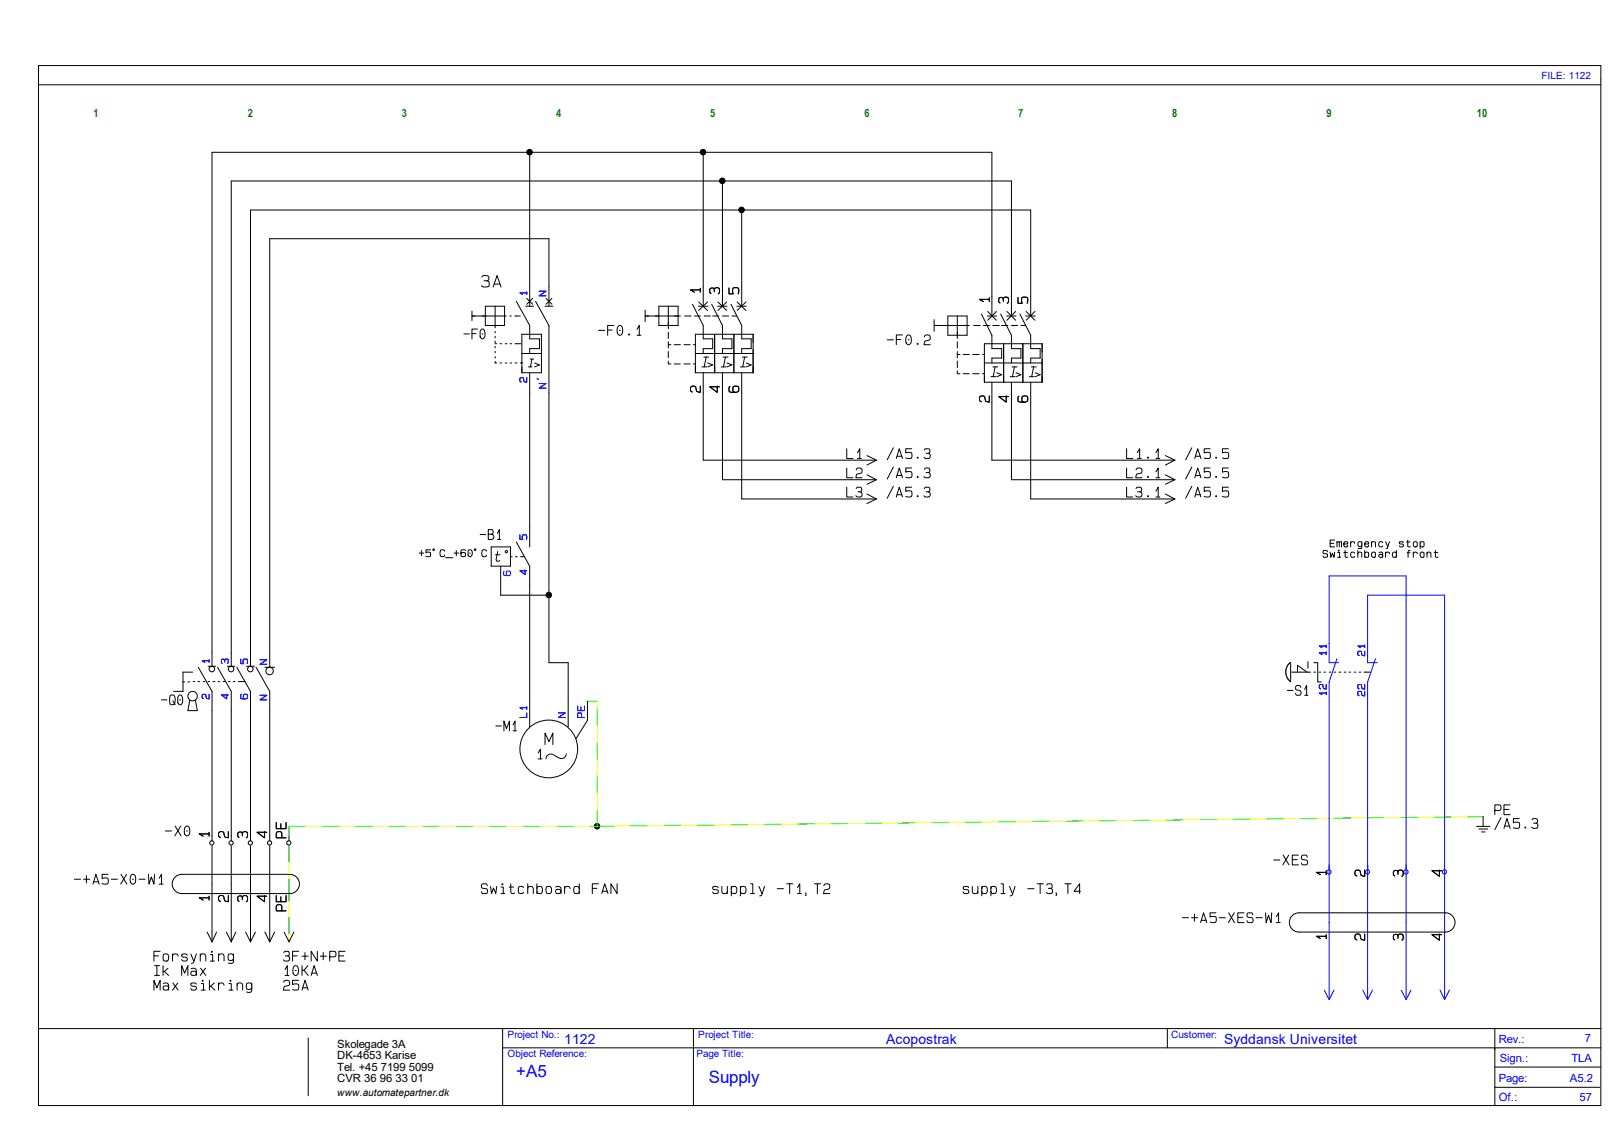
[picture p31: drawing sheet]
<svg xmlns="http://www.w3.org/2000/svg" width="420mm" height="297mm" viewBox="0 0 420 297" stroke-linecap="round" stroke-linejoin="round" font-family="sans-serif">
<defs><g id="words">
<g font-size="4.4" fill="#00f">
<text x="134" y="279.5">+A5</text>
<text x="184" y="281.3">Supply</text>
</g>
<g font-size="3.6" fill="#00f">
<text x="146.5" y="271">1122</text>
<text x="230" y="271">Acopostrak</text>
<text x="317.8" y="271">Syddansk Universitet</text>
</g>
<g font-size="2.9" fill="#008000">
<text x="24.3" y="30.5">1</text>
<text x="64.3" y="30.5">2</text>
<text x="104.3" y="30.5">3</text>
<text x="144.4" y="30.5">4</text>
<text x="184.3" y="30.5">5</text>
<text x="224.4" y="30.5">6</text>
<text x="264.3" y="30.5">7</text>
<text x="304.3" y="30.5">8</text>
<text x="344.3" y="30.5">9</text>
<text x="383.4" y="30.5">10</text>
</g>
<g font-size="2.9">
<text x="87.5" y="272">Skolegade 3A</text>
<text x="87.5" y="275">DK-4653 Karise</text>
<text x="87.5" y="278">Tel. +45 7199 5099</text>
<text x="87.5" y="281">CVR 36 96 33 01</text>
</g>
<g font-size="2.9" fill="#00f">
<text x="389" y="270.8">Rev.:</text>
<text x="389.3" y="275.8">Sign.:</text>
<text x="407.9" y="275.8">TLA</text>
<text x="411.4" y="270.5">7</text>
<text x="389" y="281">Page:</text>
<text x="407.5" y="281">A5.2</text>
<text x="389" y="285.8">Of.:</text>
<text x="410" y="285.8">57</text>
</g>
<g font-size="2.6" fill="#00f">
<text x="400.1" y="20.4">FILE: 1122</text>
<text x="131.7" y="269.5">Project No.:</text>
<text x="181.3" y="269.5">Project Title:</text>
<text x="304" y="269.5">Customer:</text>
<text x="131.7" y="274.5">Object Reference:</text>
<text x="180.8" y="274.5">Page Title:</text>
</g>
<text font-size="2.6" x="87.5" y="284.5">www.automatepartner.dk</text>
</g></defs>
<g fill="none" stroke="#000" stroke-width=".26">
<path d="M10 17h405.5v270h-405.5zM10 22h405.5M137.5 39.5v40M182.5 39.5v40M187.5 47v32.5M192.5 54.5v25M125.1 71.9l.2-.3a1.47 1.47 0 0 1 1.5 .2l.1 .3a.63 .63 0 0 1-.6 .8h-.7M126 79.5h5v5h-5zM126.3 72.9l.4 .1a.84 .84 0 0 1 .3 .9 .84 .84 0 0 1-.7 .6l-1.1-.1-.2-.2M128 74.5l1-3 1 3M128.3 73.7h1.5M128.5 79.5v5.6"/>
<path d="M134 78.2l3.5 6.3v3.5h2.5v2.5h-2.5v1.3M136.5 79.5h2M136.7 77.5l1.6 1.5M138.3 77.5l-1.6 1.5M139 78.2l3.5 6.3v87.5h5v16.7M141.5 79.5h2M141.7 77.5l1.6 1.5M142.5 79.5v-17.5h-72.5v111.2M143.3 77.5l-1.6 1.5M171 79.5h5v5h-5zM173.5 79.5v5.8M179.7 79l2.8 5.5v3.5h2.5v2.5h-2.5v1.3"/>
<path d="M181.3 79.5h2.4M181.4 78.4l2.2 2.2M181.8 75.3h-2.6l1.1 .6M181.8 74.8v1.1M183.6 78.4l-2.2 2.2M184.7 79l2.8 5.5v3.5h2.5v2.5h-2.5v1.3M185.4 75.8v-.6a.62 .62 0 0 0-.6-.5 .62 .62 0 0 0-.6 .5v.7l.4 .3M185.4 75.2a.7 .7 0 0 1 .7-.5 .7 .7 0 0 1 .7 .5l-.1 .9-.3 .2M186.3 79.5h2.4M186.4 78.4l2.2 2.2M188.6 78.4l-2.2 2.2M189.2 74.8v1.5h1.1l-.1-.5 .1-1h1.2a1.19 1.19 0 0 1 .1 1.5"/>
<path d="M189.7 79l2.8 5.5v3.5h2.5v2.5h-2.5v1.3M191.3 79.5h2.4M191.3 78.4l2.3 2.2M193.6 78.4l-2.3 2.2M256.8 77.7h-2.5l1 .6M256.8 77.3v1M260.4 78.2v-.6a.62 .62 0 0 0-.6-.4 .62 .62 0 0 0-.6 .4v.7l.4 .4M260.4 77.6a.7 .7 0 0 1 .7-.5 .7 .7 0 0 1 .7 .5l-.1 1-.2 .1M264.2 77.2v1.5h1.1l-.1-.5 .1-1h1.2a1.19 1.19 0 0 1 .1 1.5M120.4 86.7h1.4M122.5 86.6h1M122.5 82h8.9"/>
<path d="M122.5 80.8v2.4M124 85.4h-1.5v2.6M125 85.5l.1-.1a1.12 1.12 0 0 1 .8 1.6l-.3 .9h-.6a2.1 2.1 0 0 1 0-2.4zM125.1 86.7h.3M126 82h.1M128.5 86v.4M128.5 87.3v.4M128.5 88.6v.5M128.5 89.9v.4M128.5 91.2v.4M128.5 92.5v.5M128.5 93.8v.4h.4"/>
<path d="M128.5 89.2h.4M129.8 94.2h.4M129.8 89.2h.4M131.1 94.2h.5M131.1 89.2h.5M132.3 82h.5M132.4 94.2h.4M132.4 89.2h.4M133.6 82h1.4M133.7 94.2h.5M133.7 89.2h1.5M135 94.2h.5"/>
<path d="M135.5 94.2h.1M135.5 86.8h5v10h-5zM135.5 91.8h5M137.2 95.3h.9M137.5 96.8v45.2M137.6 93.2h.9M138.1 93.2l-.4 2.1M138.8 94.2l1.2 .5-1.2 .6M155.4 85.8h1.6M157.7 85.7h1.2M159.3 84.5h-1.6v2.5M160.4 84.8l.4-.3a1.41 1.41 0 0 1 .4 2.5h-.6a1.9 1.9 0 0 1-.2-2.2z"/>
<path d="M160.8 85.8h.2M165.4 85.5l.5-1v2.5M165.4 87h1M167.5 82h9.1M167.5 80.5v3M173.5 86.3v1.6M173.5 88.7v1.6M173.5 91.3v1.6M173.5 93.7v.8h.7M173.5 89.5h.7M175 89.5h1.6M175 94.5h1.6"/>
<path d="M177.5 89.5h1.7M177.5 94.5h1.7M177.7 82h1.7M180 89.5h.5M180 94.5h.5M180.3 82h1.6M180.5 91.8h15M180.5 86.8h15v10h-15zM182.2 95.3h1.3M182.5 96.8v22.7h45M182.7 92.7h1.3M182.8 82h1.6"/>
<path d="M183.3 92.7l-.5 2.6M183.7 94.2l1.3 .5-1.3 .6M185 82h1.6M185.5 86.8v10M187.2 95.3h1.3M187.5 96.8v27.7h40M187.5 82h1.6M187.7 92.7h1.3M188.3 92.7l-.5 2.6M188.7 94.2l1.3 .5-1.3 .6M190 82h1.3M190.5 86.8v10"/>
<path d="M192.2 95.3h1.3M192.5 96.8v32.7h35M192.7 92.7h1.3M193.3 92.7l-.5 2.6M193.7 94.2l1.3 .5-1.3 .6M230.3 88.2h1.6M232.7 88.1h1.1M234.3 87h-1.6v2.5M235.3 87.3l.4-.3a1.41 1.41 0 0 1 .4 2.4h-.6a1.9 1.9 0 0 1-.2-2.1zM235.7 88.2h.3M239.9 87.5l.1-.3a.87 .87 0 0 1 1.5 .3v.5l-.3 .3-1.1 .3-.2 .9h1.6M242.5 84.5h9.1"/>
<path d="M242.5 83v3M246 82h5v5h-5zM248.5 82v5.9M248.5 88.7v1.6M248.5 91.3v1.6M248.5 93.7v1.7M248.5 96.3v.7h.7M248.5 92h.7M250 92h1.6M250 97h1.6M252.5 92h1.7M252.5 97h1.7"/>
<path d="M252.7 84.5h1.7M254.8 81.5l2.7 5.5v3.5h2.5v2.5h-2.5v1.2M255 92h.5M255 97h.5M255.3 84.5h1.6M255.5 94.2h15M255.5 89.2h15v10h-15zM256.3 82h2.4M256.4 80.9l2.3 2.2M257.2 97.8h1.3M257.5 82v-42.5h-202.5v133.5M257.5 99.2v20.3h47.5"/>
<path d="M257.7 95.3h1.3M257.7 84.5h1.7M258.3 95.3l-.5 2.5M258.7 80.9l-2.3 2.2M258.7 96.8l1.3 .5-1.3 .5M259.8 81.5l2.8 5.5v3.5h2.4v2.5h-2.4v1.2M260 84.5h1.6M260.5 89.2v10M261.3 82h2.4M261.4 80.9l2.3 2.2M262.2 97.8h1.3M262.6 82v-35h-202.6v126"/>
<path d="M262.6 99.2v25.3h42.4M262.6 84.5h1.6M262.7 95.3h1.3M263.3 95.3l-.5 2.5M263.7 80.9l-2.3 2.2M263.7 96.8l1.3 .5-1.3 .5M264.8 81.5l2.7 5.5v3.5h2.5v2.5h-2.5v1.2M265 84.5h1.3M265.5 89.2v10M266.3 82h2.4M266.4 80.9l2.2 2.2M267.2 97.8h1.3"/>
<path d="M267.5 82v-27.5h-202.5v118.5M267.5 99.2v30.3h37.5M267.7 95.3h1.3M268.3 95.3l-.5 2.5M268.6 80.9l-2.2 2.2M268.7 96.8l1.3 .5-1.3 .5M181.8 100.2v1.7l-1-.3-.4-1.3-.7-.1-.4 .3a.86 .86 0 0 0 .4 1.3M186.2 100.2v1.7l-2-1.5h2.6M189.5 100.3a1.02 1.02 0 0 0 0 1.5 2.25 2.25 0 0 0 2.2-.2 1.07 1.07 0 0 0-.2-1.3h-1a1.02 1.02 0 0 0 0 1.5l.3 .1M219.8 116.5v2.5h1.6M222.6 117.5l.6-1v2.5M222.6 119h1"/>
<path d="M225 118.3l2.5 1.2M227.5 119.5l-2.5 1.2M231.9 116.2l-1.6 3.2M232.7 119l.7-2.5 .9 2.5M232.8 118.4h1.3M236.6 116.5h-1.5v1.1l.5-.2 1 .2v1.2a1.19 1.19 0 0 1-1.5 .1M239.9 116.8l.4-.3h.7l.2 .1 .2 .4a.49 .49 0 0 1-.4 .7h-.6M241 117.7a.7 .7 0 0 1 .5 .7 .7 .7 0 0 1-.5 .6h-1l-.1-.3M256.8 102.8v1.6l-.9-.3-.5-1.2-.6-.1-.5 .2a.86 .86 0 0 0 .5 1.3M261.2 102.8v1.6l-2-1.4h2.6M264.5 102.9a1.02 1.02 0 0 0 0 1.4 2.25 2.25 0 0 0 2.2-.2 1.07 1.07 0 0 0-.2-1.2h-1a1.02 1.02 0 0 0 0 1.4l.3 .1M292.4 116.5v2.5h1.6"/>
<path d="M295.2 117.5l.6-1v2.5M295.2 119h1M300.1 117.5l.6-1v2.5M300.1 119h1M302.5 118.3l2.5 1.2M305 119.5l-2.5 1.2M309.4 116.2l-1.6 3.2M310.1 119l.8-2.5 .8 2.5M310.3 118.4h1.3M314.1 116.5h-1.5v1.1l.5-.2 1 .2v1.2a1.19 1.19 0 0 1-1.5 .1M318.9 116.5h-1.6v1.1l.5-.2 1.1 .2v1.2a1.19 1.19 0 0 1-1.6 .1M124.6 138.8h1.5"/>
<path d="M126.7 138.7h.9a.64 .64 0 0 0 .4-.6 .64 .64 0 0 0-.3-.6h-1v2.5h.9a.68 .68 0 0 0 .6-.6 .68 .68 0 0 0-.6-.7M129.1 138.5l.5-1v2.5M219.8 126.5v2.5h1.6M219.8 121.5v2.5h1.6M222.2 126.8l.4-.3h.7l.2 .1 .2 .4a.49 .49 0 0 1-.4 .7h-.6M222.2 122l.1-.2a.87 .87 0 0 1 1.5 .2v.5l-.3 .4-1.1 .2-.2 .9h1.6M223.3 127.7a.7 .7 0 0 1 .5 .7 .7 .7 0 0 1-.5 .6l-1-.1-.1-.2M225 128.3l2.5 1.2M225 123.3l2.5 1.2M227.5 129.5l-2.5 1.2M227.5 124.5l-2.5 1.2M231.9 126.2l-1.6 3.2"/>
<path d="M231.9 121.2l-1.6 3.2M232.7 129l.7-2.5 .9 2.5M232.7 124l.7-2.5 .9 2.5M232.8 128.4h1.3M232.8 123.4h1.3M236.6 126.5h-1.5v1.1l.5-.2 1 .2v1.2a1.19 1.19 0 0 1-1.5 .1M236.6 121.5h-1.5v1.1l.5-.2 1 .2v1.2a1.19 1.19 0 0 1-1.5 .1M239.9 126.8l.4-.3h.7l.2 .1 .2 .4a.49 .49 0 0 1-.4 .7h-.6M239.9 121.8l.4-.3h.7l.2 .1 .2 .4a.49 .49 0 0 1-.4 .7h-.6M241 127.7a.7 .7 0 0 1 .5 .7 .7 .7 0 0 1-.5 .6l-1-.1-.1-.2M241 122.7a.7 .7 0 0 1 .5 .7 .7 .7 0 0 1-.5 .6h-1l-.1-.3M292.4 121.5v2.5h1.6"/>
<path d="M292.4 126.5v2.5h1.6M294.9 122l.1-.2a.87 .87 0 0 1 1.4 .2v.5l-.2 .4-1.1 .2-.3 .9h1.6M294.9 126.8l.3-.3h.7l.3 .1 .1 .4a.49 .49 0 0 1-.4 .7h-.6M295.9 127.7a.7 .7 0 0 1 .5 .7 .7 .7 0 0 1-.5 .6l-.9-.1-.2-.2M300.1 122.5l.6-1v2.5M300.1 124h1M300.1 127.5l.6-1v2.5M300.1 129h1M302.5 123.3l2.5 1.2M302.5 128.3l2.5 1.2M305 124.5l-2.5 1.2M305 129.5l-2.5 1.2"/>
<path d="M309.4 121.2l-1.6 3.2M309.4 126.2l-1.6 3.2M310.1 124l.8-2.5 .8 2.5M310.1 129l.8-2.5 .8 2.5M310.3 123.4h1.3M310.3 128.4h1.3M314.1 121.5h-1.5v1.1l.5-.2 1 .2v1.2a1.19 1.19 0 0 1-1.5 .1M314.1 126.5h-1.5v1.1l.5-.2 1 .2v1.2a1.19 1.19 0 0 1-1.5 .1M318.9 121.5h-1.6v1.1l.5-.2 1.1 .2v1.2a1.19 1.19 0 0 1-1.6 .1M318.9 126.5h-1.6v1.1l.5-.2 1.1 .2v1.2a1.19 1.19 0 0 1-1.6 .1M108.8 143.6h1.2M109.4 142.9v1.4"/>
<path d="M111.8 142.7h-1.2v.8l.3-.2 .9 .2v.9l-.4 .1-.8-.1M115.4 143.1a.62 .62 0 0 0-.7-.4 .62 .62 0 0 0-.5 .7 .76 .76 0 0 0 .2 1 .76 .76 0 0 0 1 0v-.3M115.7 144.8h1.8M117.9 143.6h1.1M118.4 142.9v1.4M120.8 142.9l-.2-.2h-.8l-.2 .5 .2 1.2 .7 .1 .3-.1v-.8l-.3-.2h-.5l-.4 .4M121.6 142.9l.2-.2a.91 .91 0 0 1 .9 .8 .91 .91 0 0 1-.6 1l-.6-.4zM121.9 143.6h.2M126.2 143.1a.62 .62 0 0 0-.7-.4 .62 .62 0 0 0-.4 .7 .76 .76 0 0 0 .1 1 .76 .76 0 0 0 1 0v-.3M127.5 142h5v5h-5zM128.6 144h1.2M129.1 140h.9"/>
<path d="M129.2 143.2l-.4 2 .1 .4 .6 .1 .2-.2M130 147v7.5h12.5M132.5 144.5h.4M133.8 144.5h.5M134 140.7l3.5 6.3v41.7M135.1 144.5h.9M344.6 143.3l-.2-.4h-.8l-.1 .7 1.1 .3v.6l-.9 .2-.3-.3M345.3 141.1h.9M345.3 143.3l.1 1.4 .5-1 .4 1 .2-1.4M346.5 140.2h-1.2v1.8h1.2M347 140.6v1.4M347 140.9l.2-.3 .4 .1v1.3"/>
<path d="M347.2 144.7h.8M347.2 143.4h.5v1.3M347.6 140.9l.2-.3 .4 .1v1.3M348.8 141.2h1v-.5h-.8l-.2 .9 .4 .4 .6-.1v-.3M348.8 143.4h1M349.2 142.9v1.6l.2 .2 .4-.1M350.6 141.1l.3-.5 .6 .1 .1 .4M350.6 140.6v1.4M351.6 143.6l-.7-.3-.3 .5 .2 .8 .5 .1 .3-.3M352.5 142.9v1.8M352.5 143.8l.3-.5 .6 .1 .1 1.3M353.5 141.1l-.1-.4a.61 .61 0 0 0-.8 .1 .61 .61 0 0 0 0 .9 .61 .61 0 0 0 .9-.1v-.2"/>
<path d="M353.5 140.6l-.1 1.8-.8-.1M354.2 141.2h1.1l-.1-.5h-.8l-.2 .9 .4 .4 .6-.1 .1-.3M354.2 143.8l.4-.5 .7 .3-.1 1-.6 .1-.4-.4M354.2 142.9v1.8M356 140.6v1.4M356 141.1l.4-.5 .6 .1v1.3M356.2 143.4h.8v1.2h-.8l-.2-.3zM358 143.4l.6-.1 .3 .3v1.1M358.9 140.9l-.7-.3-.3 .5 .2 .8 .5 .1 .3-.3M358.9 144.3l-.1-.4h-.7l-.2 .4 .3 .4 .6-.1 .1-.2M359.7 140.6l.6 1.4M359.7 143.8l.3-.5 .6 .1 .1 .4"/>
<path d="M359.7 143.3v1.4M360.7 140.6l-.5 1.6-.4 .2M362.5 143.8l-.1-.4-.3-.1-.5 .1-.2 .4 .2 .8h.8l.1-.3M362.5 142.9v1.8M364.2 140.9v-.2l-.3-.1-.6 .1v.4l.9 .2 .1 .4-.3 .3h-.4l-.4-.3M365.1 140.7h.9M365.3 143.5h.7M365.4 140.2v1.6l.3 .2 .4-.1M366 142.9h-.3l-.2 .4v1.4M366.9 143.8l.3-.5 .6 .1 .1 .4M366.9 143.3v1.4M367 140.7h.8v1.2h-.8l-.1-.3z"/>
<path d="M368.6 141.1l.4-.5 .7 .3-.1 1-.6 .1-.4-.4M368.6 140.6v1.8M368.8 143.4h.8v1.2h-.8l-.2-.3zM370.4 143.3v1.4M370.4 143.8l.4-.5 .5 .1 .1 1.3M372.3 143.4h.9M372.6 142.9v1.6l.3 .2 .4-.1M47.5 177h.4M48.8 177h.5M50 174.5h-2.5v5h-2.5M50.1 177h.4M51.4 177h.4"/>
<path d="M51.5 173.2l3.5 6.3v38.8M52.7 177h.5M54 173h2M54 177h.4M55.3 177h.5M56.5 173.2l3.5 6.3v38.8M56.6 177h.5M57.9 177h.4M59 173h2M59.3 177h.4M60.5 177h.5M61.5 173.2l3.5 6.3v38.8"/>
<path d="M61.9 177h1.7M64 173h2M66.5 173.2l3.5 6.3v38.8M68.7 173.2h2.6M334.2 179.2h1.4M335 172a3.2 3.2 0 0 0 0 5M335 172v4.8M335.3 174.5h4.9M336.8 174.5v-1.8l2.5 1.8M337.7 178.5l-.4-.5h-.7l-.3 .5 .2 .6 1.2 .4v.8l-.4 .2h-.6l-.2-.1-.2-.4M338.7 179l.5-1v2.5M339.5 171.8v1.7"/>
<path d="M341 172h1.1v5h.9M341 174.5h.5M342.4 174.5h.4M343.7 174.5h.4M345 174.5h.4M346.3 174.5h.4M347.6 174.5h.5M348.9 174.5h.4M350.2 174.5h.4M351.5 174.5h.5M352.8 174.5h.4M354.1 174.5h1.7"/>
<path d="M41.9 181.7h1.4M44.1 180.7l.4-.3a.64 .64 0 0 1 .9 .5l.1 1.1a.78 .78 0 0 1-.4 .9 .78 .78 0 0 1-1-.2zM44.9 181.9l.6 1.1M46.5 180.5l.2-.1a1.12 1.12 0 0 1 .7 1.6l-.3 .9h-.6a2.1 2.1 0 0 1 0-2.4zM46.7 181.7h.2M49.3 181.8l-.5 2.7h2.4l-.5-2.7M128.7 188.5h1.4M130.8 189.7v-2.5l.7 1.9 .7-1.9v2.5M133.2 188.2l.5-1v2.5M133.2 189.7h.8M139.7 195.5l.6-1v2.5M139.7 197h1"/>
<path d="M141.5 193.3v-3l1 2.2 1-2.2v3M143.6 195.9a1.23 1.23 0 0 0-1.9 1.1M143.8 196l1.2 .8M147 195.7a1.23 1.23 0 0 1-1.8 1.1M152.5 182v5l-3 4.8M338.7 180.5h.8M42.9 215.7h1.6M45.5 214.5l1.5 2.5M46.9 214.5l-1.5 2.5M48 214.8l.4-.3a1.41 1.41 0 0 1 .5 2.4h-.6a1.9 1.9 0 0 1-.3-2.1zM48.4 215.7h.3M54.3 216.5h-2.6l1 .6"/>
<path d="M54.3 216.1v1M55 219.5v25M59.3 215.9v1.6l-1-.2-.4-1.3-.7-.1-.4 .3a.86 .86 0 0 0 .4 1.2M60 219.5v25M62.9 217v-.6a.62 .62 0 0 0-.6-.4 .62 .62 0 0 0-.6 .4v.7l.4 .3M62.9 216.4a.7 .7 0 0 1 .7-.5 .7 .7 0 0 1 .7 .5l-.1 .9-.3 .2M65 219.5v25M68.7 215.9v1.6l-2-1.4h2.6M70 219.5v25M71.7 213.5v1.6h2.6v-1.6M72.9 213.9v1.2M73.2 217.5l-.1-1.4-.4-.2-.9 .2-.1 1.4h2.6"/>
<path d="M75 217v1.3M383.3 214.5h3.5M383.9 215.2h2.3M384.6 216h.9M385 212v2.5M388 210.4l1.5-.1 .1-.3-.1-1h-1.5v2.5M389.6 212.3l-1.6 3.1M390.4 210.1h1.3M390.4 215.1l.8-2.6 .8 2.6M390.6 214.5h1.2M392 209h-1.6v2.5h1.6M394.4 212.5h-1.5v1.1l.5-.2 1 .2v1.2a1.19 1.19 0 0 1-1.5 .1"/>
<path d="M397.7 212.9l.3-.4h.7l.2 .1 .2 .4a.49 .49 0 0 1-.4 .7h-.6M398.7 213.7a.7 .7 0 0 1 .5 .7 .7 .7 0 0 1-.5 .7l-.9-.1-.2-.3M19.3 228.3h1.6M21.7 228.3h1.6M22.4 227.3v1.9M24.1 229.5l.8-2.5 .8 2.5M24.3 228.9h1.3M28 227h-1.5v1.1l.5-.2 1 .2v1.2a1.19 1.19 0 0 1-1.5 .1M28.9 228.3h1.6M31.4 227l1.5 2.5M32.9 227l-1.6 2.5M34 227.3l.4-.3a1.41 1.41 0 0 1 .4 2.4h-.6a1.9 1.9 0 0 1-.2-2.1z"/>
<path d="M34.4 228.3h.2M36.1 228.3h1.6M38.5 227l.2 2.5 .6-1.8 .7 1.8 .1-2.5M41.3 228l.6-1v2.5M41.3 229.5h1M45.3 227.9a2.49 2.49 0 0 1 1.9-.9h28.1a2.5 2.5 0 0 1 2.4 2.5 2.5 2.5 0 0 1-2.4 2.5h-28.1a2.5 2.5 0 0 1-2.3-1.4 2.5 2.5 0 0 1 .4-2.7zM54.3 233.1h-2.6l1 .6M54.3 232.7v1M59.3 232.5v1.6l-1-.3-.4-1.2-.7-.1-.4 .2a.86 .86 0 0 0 .4 1.3M62.9 233.6v-.6a.62 .62 0 0 0-.6-.4 .62 .62 0 0 0-.6 .4v.7l.4 .3M62.9 233a.7 .7 0 0 1 .7-.5 .7 .7 0 0 1 .7 .5l-.1 .9-.3 .2M68.7 232.5v1.6l-2-1.4h2.6"/>
<path d="M71.7 232.5v1.6h2.6v-1.6M72.9 232.8v1.3M73.2 236.5l-.1-1.5-.4-.1-.9 .1-.1 1.5h2.6M126.5 230l-.2-.5-.2-.1-1 .1-.1 .5a.49 .49 0 0 0 .4 .6l1 .2 .2 .4a.6 .6 0 0 1-.5 .8l-1-.1-.1-.4M127.3 230.1l.3 1.9 .5-1.5 .6 1.5 .2-1.9M130 232h1.1M130 230.3h.6v1.7M132.2 230.3h1.1M132.6 229.4l.1 2.3 .2 .3 .7-.2M135.9 230.5a.73 .73 0 0 0-.8-.4 .73 .73 0 0 0-.6 .6l.1 .9a.73 .73 0 0 0 1.3 0M137 229.4v2.6M137 230.7l.1-.2a.73 .73 0 0 1 .7-.4 .73 .73 0 0 1 .6 .6v1.3"/>
<path d="M139.4 230.7v-.2a.73 .73 0 0 1 .8-.4 .73 .73 0 0 1 .6 .6l-.1 .9a.73 .73 0 0 1-.8 .4 .73 .73 0 0 1-.5-.6M139.4 229.4v2.6M141.9 230.2a.83 .83 0 0 1 1.3 .5l-.1 .9a.73 .73 0 0 1-.8 .4 .73 .73 0 0 1-.6-.6zM144.3 230.3l.1-.1a.87 .87 0 0 1 1.2 .5v1.3M145.6 231.4a.74 .74 0 0 0-.7-.5 .74 .74 0 0 0-.7 .6l.2 .4a.86 .86 0 0 0 1.2-.4M146.6 230.7v-.2a.73 .73 0 0 1 .8-.4 .73 .73 0 0 1 .6 .6M146.6 230.1v1.9M150.4 230.7l-.1-.2a.73 .73 0 0 0-.8-.4 .73 .73 0 0 0-.6 .6l.1 .9a.73 .73 0 0 0 .8 .4 .73 .73 0 0 0 .6-.6M150.4 229.4v2.6M153.8 230.6h1.1M155.4 229.4h-1.6v2.6M156.2 232l.8-2.6 .8 2.6"/>
<path d="M156.4 231.4h1.2M160.2 229.4v2.6l-1.6-2.6v2.6M186.4 230.5a.8 .8 0 0 0-.7-.4 .8 .8 0 0 0-.7 .5l.2 .3 1.1 .2 .1 .6a.88 .88 0 0 1-1.4-.1M187.4 230.1l.1 1.5a.73 .73 0 0 0 .7 .4 .73 .73 0 0 0 .6-.6M188.8 230.1v1.9M189.8 230.7l.1-.2a.73 .73 0 0 1 .8-.4 .73 .73 0 0 1 .6 .6l-.1 .9a.73 .73 0 0 1-.8 .4 .73 .73 0 0 1-.6-.6M189.8 230.1v2.5M192.2 230.7l.1-.2a.73 .73 0 0 1 .7-.4 .73 .73 0 0 1 .6 .6l-.1 .9a.73 .73 0 0 1-.7 .4 .73 .73 0 0 1-.6-.6M192.2 230.1v2.5M194.8 232h1M194.8 229.4h.6v2.6M197 230.1l.8 1.9"/>
<path d="M198.5 230.1l-.8 2.3-.5 .2M201.8 230.7h1.6M204.2 229.4h1.6M205 229.4v2.6M207 230.5l.6-1.1v2.6M207 232h1M209.2 231.9v.5l-.2 .1M211.4 229.4h1.6M212.2 229.4v2.6M213.9 230l.1-.3a.87 .87 0 0 1 1.4 .3v.5l-.3 .3-1.1 .3-.2 .9h1.6M251.5 230.5a.8 .8 0 0 0-.8-.4 .8 .8 0 0 0-.7 .5l.2 .3 1.1 .2 .2 .6a.88 .88 0 0 1-1.5-.1M252.4 230.1l.1 1.5a.73 .73 0 0 0 .7 .4 .73 .73 0 0 0 .6-.6"/>
<path d="M253.8 230.1v1.9M254.8 230.7l.1-.2a.73 .73 0 0 1 .8-.4 .73 .73 0 0 1 .6 .6l-.1 .9a.73 .73 0 0 1-.8 .4 .73 .73 0 0 1-.6-.6M254.8 230.1v2.5M257.2 230.7l.1-.2a.73 .73 0 0 1 .8-.4 .73 .73 0 0 1 .6 .6l-.1 .9a.73 .73 0 0 1-.8 .4 .73 .73 0 0 1-.6-.6M257.2 230.1v2.5M259.8 232h1.1M259.8 229.4h.6v2.6M262 230.1l.8 1.9M263.5 230.1l-.8 2.3-.5 .2M266.8 230.7h1.6M269.2 229.4h1.6M270 229.4v2.6"/>
<path d="M271.7 229.8l.3-.4h.7l.3 .1 .1 .5a.49 .49 0 0 1-.4 .6h-.6M272.7 230.6a.7 .7 0 0 1 .5 .7 .7 .7 0 0 1-.5 .7l-.9-.1-.2-.3M274.2 231.9v.5l-.1 .1M276.4 229.4h1.6M277.2 229.4v2.6M280.4 231.4h-1.6l1.4-2v2.6M306.9 238.3h1.6M309.3 238.3h1.6M310 237.3v1.9M311.7 239.5l.7-2.5 .9 2.5M311.8 238.9h1.3M315.6 237h-1.5v1.1l.5-.2 1 .2v1.2a1.19 1.19 0 0 1-1.5 .1"/>
<path d="M316.5 238.3h1.6M318.9 237l1.6 2.5M320.4 237l-1.5 2.5M321.3 238.2h1.3M322.9 237h-1.6v2.5h1.6M325.2 237.5l-.2-.4-.2-.1-1 .1-.1 .4a.49 .49 0 0 0 .4 .7l1 .1 .2 .5a.6 .6 0 0 1-.5 .7l-1-.1-.1-.4M326.1 238.3h1.6M328.5 237l.2 2.5 .6-1.8 .6 1.8 .2-2.5M330.6 223.3h1.6M331.3 238l.6-1v2.5M331.3 239.5h1M333.1 222l1.5 2.5"/>
<path d="M334.5 222l-1.5 2.5M335.3 237.9a2.49 2.49 0 0 1 1.9-.9h38a2.5 2.5 0 0 1 2.5 2.5 2.5 2.5 0 0 1-2.5 2.5h-38a2.5 2.5 0 0 1-2.3-1.4 2.5 2.5 0 0 1 .4-2.7zM335.4 223.2h1.3M337.1 222h-1.7v2.5h1.7M339.3 222.5l-.1-.4-.3-.1-.9 .1-.2 .4a.49 .49 0 0 0 .4 .7l1.1 .2 .1 .4a.6 .6 0 0 1-.5 .7h-.9l-.2-.5M344.3 226.5h-2.6l1 .6M344.3 226.1v1M354.2 225.9v1.6l-.9-.3-.4-1.2-.7-.1-.4 .2a.86 .86 0 0 0 .4 1.3M362.9 227v-.6a.62 .62 0 0 0-.6-.4 .62 .62 0 0 0-.6 .4v.7l.3 .3M362.9 226.4a.7 .7 0 0 1 .7-.5 .7 .7 0 0 1 .6 .5v.9l-.3 .2M373.6 225.9v1.6l-1.9-1.4h2.5M40 248.2h1.1"/>
<path d="M40 257v-2.5l.7 2 .9-2v2.5M40.1 253.2h1.3M40.1 250.7h1.3M40.7 250.7v2.5M41.6 247h-1.6v2.5M42.3 250.7v2.5M42.3 252.2h.4l1.1 1M42.4 255.4l.1-.1a.87 .87 0 0 1 1.3 .5v1.2M42.5 247.7a.83 .83 0 0 1 1.3 .5l-.1 1a.73 .73 0 0 1-.8 .3 .73 .73 0 0 1-.6-.6zM43.6 251.4l-.9 .8M43.8 256.5a.74 .74 0 0 0-.8-.6 .74 .74 0 0 0-.7 .6l.2 .5a.86 .86 0 0 0 1.3-.5M44.8 248.2l.1-.2a.73 .73 0 0 1 .7-.4 .73 .73 0 0 1 .6 .6"/>
<path d="M44.8 247.7v1.8M44.9 255.2l1.3 1.8M46.1 255.2l-1.3 1.8M47.2 253.2v-2.5l.7 1.9 .9-1.9v2.5M48.6 248a.8 .8 0 0 0-.8-.4 .8 .8 0 0 0-.6 .6l.1 .2 1.1 .2 .2 .7a.88 .88 0 0 1-1.4-.2M49.5 247.7l.8 1.8M49.6 251.5h.1a.87 .87 0 0 1 1.3 .5v1.2M51 247.7l-.8 2.2-.5 .2M51 252.6a.74 .74 0 0 0-.8-.5 .74 .74 0 0 0-.7 .6l.2 .5a.86 .86 0 0 0 1.3-.5M51 255.5a.8 .8 0 0 0-.8-.3 .8 .8 0 0 0-.7 .5l.2 .2 1.1 .2 .2 .7a.88 .88 0 0 1-1.5-.2M52 247.7v1.8M52 248.2l.1-.2a.73 .73 0 0 1 .7-.4 .73 .73 0 0 1 .6 .6v1.3"/>
<path d="M52.1 251.4l1.3 1.8M52.2 257h1.1M52.2 255.4h.6v1.6M53.3 251.4l-1.3 1.8M53.8 242l1.2 2.5M54.4 254.5v2.5M54.4 256h.3l1.1 1M54.6 249.5h1M54.6 247.8h.6v1.7M55.6 255.2l-.9 .8M56.2 242l-1.2 2.5M56.7 247.7v1.8"/>
<path d="M56.7 248.2l.1-.2a.73 .73 0 0 1 .8-.4 .73 .73 0 0 1 .6 .6v1.3M56.7 255.8l.1-.3a.73 .73 0 0 1 .8-.3 .73 .73 0 0 1 .6 .6M56.7 255.2v1.8M58.8 242l1.2 2.5M59.4 257h1.1M59.4 255.4h.6v1.6M60.6 248.2l-.1-.2a.73 .73 0 0 0-.7-.4 .73 .73 0 0 0-.6 .6l.1 .8a.73 .73 0 0 0 .7 .4 .73 .73 0 0 0 .6-.6M60.6 247.7l-.1 2.2a1.07 1.07 0 0 1-1.2 .1M61.2 242l-1.2 2.5M61.6 255.2v1.8M61.6 255.8v-.3a.73 .73 0 0 1 .8-.3 .73 .73 0 0 1 .6 .6v1.2M63.8 242l1.2 2.5"/>
<path d="M65.4 255.8l-.1-.3a.73 .73 0 0 0-.8-.3 .73 .73 0 0 0-.6 .6l.1 .7a.73 .73 0 0 0 .8 .4 .73 .73 0 0 0 .6-.6M65.4 255.2l-.1 2.2a1.07 1.07 0 0 1-1.3 .2M66.3 242l-1.3 2.5M68.7 242l1.3 2.5M71.3 242l-1.3 2.5M73.7 247.3l.3-.3h.7l.2 .1 .2 .4a.49 .49 0 0 1-.4 .7h-.6M73.7 255v-.2a.87 .87 0 0 1 1.5 .2v.5l-.3 .4-1.1 .2-.2 .9h1.6M73.7 242l1.3 2.5 1.3-2.5M74 251.7l.6-1v2.5M74 253.2h1M74.7 248.2a.7 .7 0 0 1 .5 .6 .7 .7 0 0 1-.5 .7l-1-.1-.1-.2M75.9 248.2h1.2"/>
<path d="M76.2 251l.4-.3a1.41 1.41 0 0 1 .4 2.5h-.5a1.9 1.9 0 0 1-.3-2.2zM76.6 252h.3M77.5 254.5h-1.6v1.1l.6-.2 1 .2v1.2a1.19 1.19 0 0 1-1.6 .1M77.6 247h-1.7v2.5M78.4 248.2h1.6M78.4 250.7v2.5M78.4 251.9h.5l1.1 1.3M78.4 257l.8-2.5 .8 2.5M78.6 256.5h1.2M79.2 247.3v1.9M79.9 250.7l-1 1.2M80.8 253.2l.7-2.5 .9 2.5"/>
<path d="M80.9 252.6h1.3M82.4 247v2.5l-1.6-2.5v2.5M83.1 248.2h1.7M83.9 247.3v1.9M85.6 248.4l1.4-.1 .2-.3-.2-.9-1.4-.1v2.5M88 248.2h1.2M89.6 247h-1.6v2.5h1.6M344.3 243.1h-2.6l1 .6M344.3 242.7v1M354.2 242.5v1.6l-.9-.3-.4-1.2-.7-.1-.4 .2a.86 .86 0 0 0 .4 1.3M362.9 243.6v-.6a.62 .62 0 0 0-.6-.5 .62 .62 0 0 0-.6 .5v.7l.3 .3M362.9 243a.7 .7 0 0 1 .7-.5 .7 .7 0 0 1 .6 .5v.9l-.3 .2"/>
<path d="M373.6 242.5v1.6l-1.9-1.4h2.5M10 267h405.5M80 269.5v15M130.5 267v20M130.5 272h285M180 267v20M303 267v5M388 277h27.5M388 267v20M388 282.3h27.3"/>
<circle cx="137.5" cy="39.5" r=".72"/>
<circle cx="182.5" cy="39.5" r=".72"/>
<circle cx="187.5" cy="46.9" r=".72"/>
<circle cx="192.5" cy="54.5" r=".72"/>
<circle cx="163.3" cy="86.8" r=".13"/>
<circle cx="238.2" cy="89.3" r=".13"/>
<circle cx="238.2" cy="118.8" r=".13"/>
<circle cx="298" cy="118.8" r=".13"/>
<circle cx="315.7" cy="118.8" r=".13"/>
<circle cx="238.2" cy="123.8" r=".13"/>
<circle cx="238.2" cy="128.8" r=".13"/>
<circle cx="298" cy="128.8" r=".13"/>
<circle cx="298" cy="123.8" r=".13"/>
<circle cx="315.7" cy="128.8" r=".13"/>
<circle cx="315.7" cy="123.8" r=".13"/>
<circle cx="112.6" cy="142.7" r=".21"/>
<circle cx="123.3" cy="142.7" r=".21"/>
<circle cx="131.4" cy="143.2" r=".3"/>
<circle cx="142.5" cy="154.5" r=".72"/>
<circle cx="347.5" cy="143" r=".13"/>
<circle cx="55" cy="173.7" r=".72"/>
<circle cx="60" cy="173.7" r=".72"/>
<circle cx="65" cy="173.7" r=".72"/>
<circle cx="70" cy="174.2" r=".97"/>
<circle cx="50" cy="180.7" r="1.23"/>
<circle cx="142.5" cy="194.4" r="7.5"/>
<circle cx="55" cy="218.8" r=".55"/>
<circle cx="60" cy="218.8" r=".55"/>
<circle cx="65" cy="218.8" r=".55"/>
<circle cx="70" cy="218.8" r=".55"/>
<circle cx="75" cy="218.8" r=".55"/>
<circle cx="155" cy="214.5" r=".72"/>
<circle cx="395.9" cy="214.8" r=".13"/>
<circle cx="130.4" cy="229.6" r=".13"/>
<circle cx="209.1" cy="231.9" r=".04"/>
<circle cx="274.1" cy="231.9" r=".04"/>
<circle cx="52.6" cy="254.6" r=".13"/>
<circle cx="55" cy="247.1" r=".13"/>
<circle cx="59.8" cy="254.6" r=".13"/>
</g>
<g fill="#000">
<circle cx="137.5" cy="39.5" r=".72"/>
<circle cx="182.5" cy="39.5" r=".72"/>
<circle cx="187.5" cy="46.9" r=".72"/>
<circle cx="192.5" cy="54.5" r=".72"/>
<circle cx="142.5" cy="154.5" r=".72"/>
<circle cx="155" cy="214.5" r=".72"/>
</g>
<g fill="none" stroke="#0f0" stroke-width=".26">
<path d="M152.5 182h2.5M155 184.1v4.3M155 192.8v4.3M75 219.5v4.4M79.3 214.5h-4.3v2.5M83.7 214.5h4.4M92.4 214.5h4.4M101.1 214.5h4.3M109.8 214.5h4.3M118.4 214.5h4.5M127.2 214.5h4.3M135.9 214.5h4.3"/>
<path d="M144.6 214.5h4.3M153.2 214.5h1.8M155 201.4v4.4M155 210.1v4.4M159.3 214.5h-4.3M163.7 214.4h4.4M172.4 214.3h4.4M181.1 214.2h4.3M189.8 214.1h4.3M202.9 214h-4.4M211.5 213.9l-4.3 .1M220.2 213.8l-4.3 .1"/>
<path d="M228.9 213.7l-4.4 .1M237.6 213.6l-4.3 .1M242 213.5h4.3M250.6 213.4h4.4M259.3 213.4h4.4M272.4 213.2l-4.3 .1M281.1 213.1l-4.3 .1M289.8 213l-4.4 .1M298.4 212.9l-4.3 .1M307.2 212.9h-4.3M311.5 212.8h4.4M320.2 212.7h4.3"/>
<path d="M328.9 212.6h4.3M337.6 212.5h4.4M350.7 212.3l-4.4 .1M359.3 212.3h-4.3M368 212.2l-4.3 .1M376.8 212.1l-4.4 .1M385 212l-3.9 .1M75 228.2v5.6M75 238.2v4.4"/>
</g>
<g fill="none" stroke="#ff0" stroke-width=".26">
<path d="M155 182v2.1M155 188.4v4.4M155 197.1v4.3M79.3 214.5h4.4M88.1 214.5h4.3M96.8 214.5h4.3M105.4 214.5h4.4M114.1 214.5h4.3M122.9 214.5h4.3M131.5 214.5h4.4M140.2 214.5h4.4M148.9 214.5h4.3"/>
<path d="M155 205.8v4.3M163.7 214.4l-4.4 .1M172.4 214.3l-4.3 .1M181.1 214.2l-4.3 .1M189.8 214.1l-4.4 .1M198.5 214l-4.4 .1M202.9 214h4.3M211.5 213.9h4.4M220.2 213.8h4.3M228.9 213.7h4.4M242 213.5l-4.4 .1M250.6 213.4l-4.3 .1"/>
<path d="M259.3 213.4h-4.3M268.1 213.3l-4.4 .1M272.4 213.2h4.4M281.1 213.1h4.3M289.8 213h4.3M298.4 212.9h4.5M311.5 212.8l-4.3 .1M320.2 212.7l-4.3 .1M328.9 212.6l-4.4 .1M337.6 212.5l-4.4 .1M346.3 212.4l-4.3 .1M350.7 212.3h4.3"/>
<path d="M359.3 212.3h4.4M368 212.2h4.4M376.8 212.1h4.3M75 223.9v4.3M75 233.8v4.4M75 242.6v1.9"/>
</g>
<g fill="none" stroke="#00f" stroke-width=".26">
<path d="M136.7 76h-1.7l.6 .5M136.7 75.8v.7M140 75.6h1.7l-1.7 1.2h1.7M136.7 98v1.2l-.6-.1-.2-.9-.3-.2a.58 .58 0 0 0-.6 .4 .58 .58 0 0 0 .3 .7M139.4 98.2l.4 .4M140 99.6h1.7l-1.7 1.2h1.7M135 138.9v1.1h.7l-.1-.3 .1-.8h.9l.1 .3v.8M130.9 148.3l-.2 .1v.9l.4 .1h1.2l.2-.4-.2-.7h-.7l-.2 .8 .3 .3M136.3 148v1.2l-1.3-1h1.7M54.3 171.5h-1.8l.7 .5M54.3 171.3v.7M58.3 171.9l-.1-.7-.7 .1v.8l.2 .1"/>
<path d="M58.3 171.5l.2-.4a.65 .65 0 0 1 .8 .4 .65 .65 0 0 1-.3 .8M62.5 171.1v1.2h.7l-.1-.3 .1-.9h.9l.2 .4-.1 .8M67.5 171.3h1.8l-1.8 1.2h1.8M334.9 172a3.2 3.2 0 0 0 .1 5M344.3 169.5h-1.8l.7 .4M344.3 169.2v.7M344.3 167.7h-1.8l.7 .4M344.3 167.5v.6M344.3 179.9h-1.8l.7 .4M344.3 179.7v.6M344.3 177.7v1.2l-.7-.2-.2-.8-.2-.2a.58 .58 0 0 0-.7 .4 .58 .58 0 0 0 .3 .7M347 171l-2 6v82.5"/>
<path d="M347.5 172h-2.5v-22.5h20v110M354.2 169.1v1.2l-.6-.2-.2-.9-.3-.1a.58 .58 0 0 0-.6 .4 .58 .58 0 0 0 .3 .7M354.2 167.7h-1.7l.6 .4M354.2 167.5v.6M354.2 179.5v1.2l-.6-.2-.2-.8-.3-.2a.58 .58 0 0 0-.6 .4 .58 .58 0 0 0 .3 .7M354.2 177.7v1.2l-.6-.2-.2-.8-.3-.2a.58 .58 0 0 0-.6 .4 .58 .58 0 0 0 .3 .7M357 171l-2 6v82.5M357.5 172h-2.5v-17.5h20v105M54.3 180.3v1.1l-.7-.1-.2-.9-.2-.1a.58 .58 0 0 0-.7 .4 .58 .58 0 0 0 .3 .7M58.8 180.3v1.1l-1.3-1h1.8M62.7 180.3l-.2 .1v.9l.4 .1h1.2l.2-.4-.2-.7h-.8l-.1 .8 .3 .3M67.5 180.5h1.8l-1.8 1.2h1.8"/>
<path d="M136.7 185.1v1.2h-1.7M136.7 183.7h-1.7l.6 .5M136.7 183.5v.7M144.9 185.1h1.8l-1.8 1.2h1.8M149.9 183.3v1.2h1.8v-1.2M150.8 183.6v.9M151 186.3v-1l-.2-.2h-.7l-.2 .2v1h1.8M343.7 257l1.3 2.5M346.3 257l-1.3 2.5M353.7 257l1.3 2.5M356.3 257l-1.3 2.5M363.7 257l1.3 2.5"/>
<path d="M366.3 257l-1.3 2.5M373.8 257l1.2 2.5M376.3 257l-1.3 2.5"/>
<circle cx="345" cy="226.4" r=".55"/>
<circle cx="355" cy="226.4" r=".55"/>
<circle cx="365" cy="226.4" r=".55"/>
<circle cx="374.9" cy="226.4" r=".55"/>
</g>
<use href="#words"/>
</svg>
